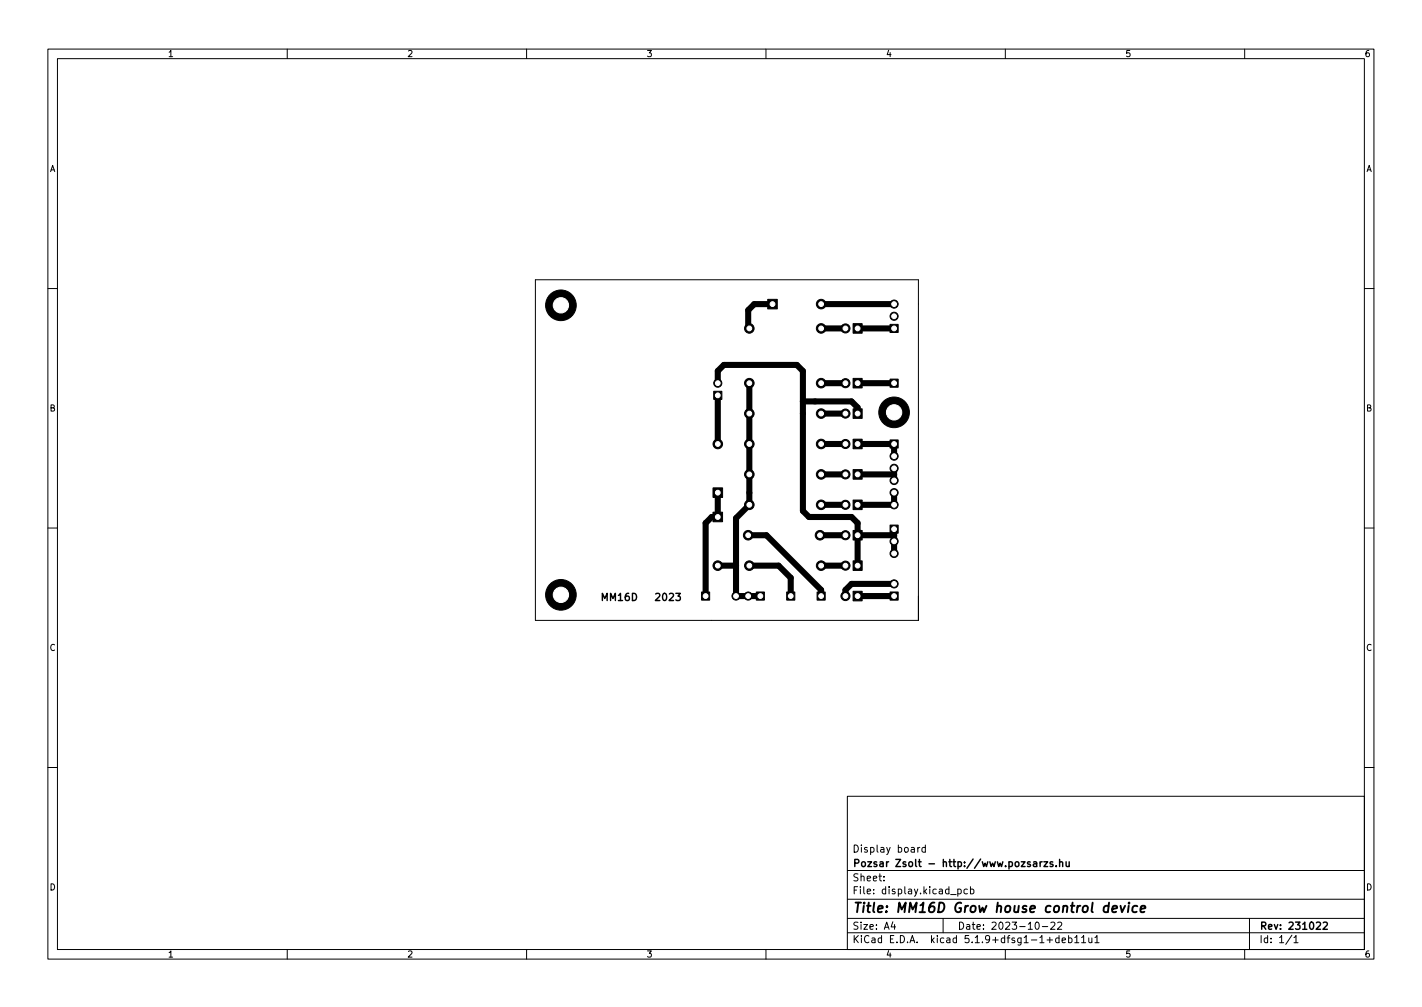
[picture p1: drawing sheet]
<svg xmlns="http://www.w3.org/2000/svg" width="297mm" height="210mm" viewBox="0 0 297 210" stroke-linecap="round" stroke-linejoin="round" font-family="sans-serif">
<defs><g id="words">
<text font-size="2.8" x="178" y="190.6">Title: MM16D Grow house control device</text>
<g font-size="2.1">
<text x="127.1" y="125.5">MM16D</text>
<text x="136.1" y="125.5">2023</text>
<text x="178" y="178">Display board</text>
<text x="178" y="184">Sheet:</text>
<text x="178" y="181">Pozsar Zsolt - http://www.pozsarzs.hu</text>
<text x="178" y="186.7">File: display.kicad_pcb</text>
<text x="178" y="196.9">KiCad E.D.A. kicad 5.1.9+dfsg1-1+deb11u1</text>
<text x="178" y="194.1">Size: A4</text>
<text x="200" y="194.1">Date: 2023-10-22</text>
<text x="263" y="194.1">Rev: 231022</text>
<text x="263" y="196.9">Id: 1/1</text>
</g>
<g font-size="1.8">
<text x="35" y="11.9">1</text>
<text x="85" y="11.9">2</text>
<text x="135" y="11.9">3</text>
<text x="185" y="11.9">4</text>
<text x="235" y="11.9">5</text>
<text x="285" y="11.9">6</text>
<text x="10.3" y="35.9">A</text>
<text x="285.3" y="35.9">A</text>
<text x="10.3" y="85.9">B</text>
<text x="285.3" y="85.9">B</text>
<text x="10.3" y="135.9">C</text>
<text x="285.3" y="135.9">C</text>
<text x="10.3" y="185.9">D</text>
<text x="285.3" y="185.9">D</text>
<text x="35" y="199.9">1</text>
<text x="85" y="199.9">2</text>
<text x="135" y="199.9">3</text>
<text x="185" y="199.9">4</text>
<text x="235" y="199.9">5</text>
<text x="285" y="199.9">6</text>
</g>
</g></defs>
<g fill="none" stroke="#000" stroke-width=".21">
<path d="M10 10.2h277v190.1h-277zM12 12.2h273v186.1h-273zM60 10.2v2M110 10.2v2M160 10.2v2M210 10.2v2M260 10.2v2M111.8 58.4h80v71.1h-80zM10 60.2h2M285 60.2h2M10 110.2h2M285 110.2h2"/>
<path d="M10 160.2h2M177 166.3h108v32h-108zM191.7 176.9v1M192.1 176.9l-.4 .3M193.3 177l-.4-.1-.3 .3 .1 .7h.6M193.3 176.4v1.5M285 160.2h2M60 198.3v2M110 198.3v2M160 198.3v2M177 194.8h108M177 191.8h108"/>
<path d="M177 187.8h108M177 181.8h108M184.6 183.8v.1M184.6 183v.1M186.5 192.5l-.4 1h1M186.9 193v1M197 191.8v3M198.6 186.8h1.1M200.1 185.7l.4-.1 .3 .3-.2 .7h-.5M200.1 185.6v1.5M202.1 185.7l-.5-.1-.2 .3 .1 .7h.6M202.7 185.7l.4-.1 .3 .3-.1 .7h-.6"/>
<path d="M202.7 185.1v1.5M210 198.3v2M216.4 192.7l.2-.2a.8 .8 0 0 1 .5 .8 .8 .8 0 0 1-.5 .7l-.2-.1-.2-.4zM217.7 193.5h1.2M218.7 196.3h1.2M219.5 192.7l.6-.2 .3 .5-1 1h1M220.9 192.7l.6-.2 .3 .5-.9 1h.9M221.2 195.9l-.4-.1-.3 .3 .1 .7h.6M221.2 195.3v1.5M221.9 196.3l.7-.1-.1-.3-.4-.1-.2 .2v.8h.6M223.2 195.9l.4-.1 .3 .3-.1 .7h-.6M223.2 195.3v1.5"/>
<path d="M224.5 195.8l.4-.5v1.5M224.5 196.8h.9M225.9 195.8l.5-.5v1.5M225.9 196.8h.9M227.4 195.8l.1 1h.4l.2-.1M228.1 195.8v1M228.7 195.8l.4-.5v1.5M228.7 196.8h.9M260 198.3v2M261 191.8v6.5M269.9 195.3l-1.3 1.9M270.3 195.8l.4-.5v1.5"/>
<path d="M270.3 196.8h.8"/>
</g>
<g fill="none" stroke="#000" stroke-width=".3">
<path d="M125.8 125.4v-1.5l.5 1.1 .5-1.1v1.5M141.2 123.9h.9l-.5 .6 .4 .1v.6l-.2 .2-.6-.2M217.3 179.9v1M217.7 179.9l-.4 .3M218.1 179.9h.7l-.7 1h.7M221.3 179.4v1.5M222.7 179.9l.1 1h.3l.2-.1M223.3 179.9v1M215.9 180h.6l.1 .9M216.6 180.3l-.5 .1-.3 .2 .3 .3h.5M219.9 180l-.3-.1-.3 .2 .1 .3 .5 .1v.4h-.6M220.6 180.8v.1"/>
<path d="M221.3 180.1l.3-.2 .3 .1 .1 .9M275 192.7l.6-.2 .2 .5-.9 1h.9M276.4 192.7l.6-.2 .3 .5-1 1h1"/>
</g>
<path d="M232.4 189.8l.9-.2v-.4l-.6-.1-.3 .3v1h.7M234.1 189.1l.3 1.4 .6-1.4M235.8 189.1l-.2 1.4M235.9 188.5l-.1 .2M237.6 189.2a.66 .66 0 0 0-1 .3l-.1 .6 .2 .3h.7M238.3 189.8l.9-.2v-.4h-.8l-.2 1 .3 .3 .5-.1" fill="none" stroke="#000" stroke-width=".4"/>
<g fill="#000" stroke="#000" stroke-width=".21">
<path d="M160.4 62.5h2v2h-2zM178.2 67.6h1.9v2h-1.9zM185.9 67.7h1.7v1.7h-1.7zM185.9 79.2h1.7v1.7h-1.7zM149.1 81.7h1.7v1.7h-1.7zM178.2 79h1.9v2h-1.9zM178.2 85.4h1.9v2h-1.9zM178.2 91.7h1.9v2h-1.9zM185.9 91.9h1.7v1.7h-1.7zM148.9 106.9h2v2h-2zM148.9 101.9h2v2h-2zM178.2 98.1h1.9v2h-1.9z"/>
<path d="M178.2 104.4h1.9v2h-1.9zM178.2 110.8h1.9v2h-1.9zM178.2 117.1h1.9v2h-1.9zM185.9 109.6h1.7v1.7h-1.7zM146.5 123.6h1.7v1.7h-1.7zM158 123.6h1.7v1.7h-1.7zM164.3 123.6h1.7v1.7h-1.7zM170.7 123.6h1.7v1.7h-1.7zM178.2 123.5h1.9v2h-1.9zM185.9 123.6h1.7v1.7h-1.7z"/>
<circle cx="117.2" cy="63.7" r="3.2"/>
<circle cx="156.5" cy="68.6" r="1"/>
<circle cx="171.5" cy="63.5" r="1"/>
<circle cx="171.5" cy="68.6" r="1"/>
<circle cx="176.6" cy="68.6" r=".95"/>
<circle cx="186.8" cy="63.5" r=".85"/>
<circle cx="186.8" cy="66" r=".85"/>
<circle cx="149.9" cy="80" r=".85"/>
<circle cx="149.9" cy="92.7" r="1"/>
<circle cx="156.5" cy="99.1" r="1"/>
<circle cx="156.5" cy="86.4" r="1"/>
<circle cx="156.5" cy="92.7" r="1"/>
<circle cx="156.5" cy="80" r="1"/>
<circle cx="171.5" cy="99.1" r="1"/>
<circle cx="171.5" cy="80" r="1"/>
<circle cx="171.5" cy="92.7" r="1"/>
<circle cx="171.5" cy="86.4" r="1"/>
<circle cx="176.6" cy="80" r=".95"/>
<circle cx="176.6" cy="99.1" r=".95"/>
<circle cx="176.6" cy="86.4" r=".95"/>
<circle cx="176.6" cy="92.7" r=".95"/>
<circle cx="186.8" cy="95.2" r=".85"/>
<circle cx="186.8" cy="97.8" r=".85"/>
<circle cx="186.8" cy="86.1" r="3.2"/>
<circle cx="149.9" cy="118.1" r="1"/>
<circle cx="156.3" cy="111.8" r="1"/>
<circle cx="156.5" cy="118.1" r="1"/>
<circle cx="156.5" cy="105.4" r="1"/>
<circle cx="171.3" cy="111.8" r="1"/>
<circle cx="171.5" cy="118.1" r="1"/>
<circle cx="171.5" cy="105.4" r="1"/>
<circle cx="176.6" cy="111.8" r=".95"/>
<circle cx="176.6" cy="105.4" r=".95"/>
<circle cx="176.6" cy="118.1" r=".95"/>
<circle cx="186.8" cy="105.4" r=".85"/>
<circle cx="186.8" cy="113" r=".85"/>
<circle cx="186.8" cy="100.3" r=".85"/>
<circle cx="186.8" cy="102.9" r=".85"/>
<circle cx="186.8" cy="115.6" r=".85"/>
<circle cx="117.2" cy="124.2" r="3.2"/>
<circle cx="153.7" cy="124.5" r=".85"/>
<circle cx="156.3" cy="124.5" r=".85"/>
<circle cx="176.6" cy="124.5" r=".95"/>
<circle cx="186.8" cy="121.9" r=".85"/>
</g>
<g fill="none" stroke="#000" stroke-width="1.3">
<path d="M161.4 63.5h-3.8l-1.3 1.3v3.5l.2 .3M171.5 68.6h5.1M171.5 63.5h15.3M171.5 63.5h.1M179.1 68.6h7.7M149.9 80v-2.5l1.3-1.3h15.2l1.3 1.3v29.2l1.3 1.2h8.9l1.2 1.3v8.9M149.9 82.5h.1M149.9 82.5v10.2M156.5 80v25.4l-2.8 2.8v16.3h5.1M167.7 83.8h10.2l1.2 1.3v1.3M171.5 80h5.1M171.5 86.4h5.1"/>
<path d="M171.5 92.7h5.1M171.5 99.1h5.1M179.1 92.7h7.7v2.5M179.1 80h7.7M179.1 99.1h7.7M186.8 97.8v2.5M149.9 102.9v5h-1.2l-1.3 1.3v15.3M149.9 118.1h3.8M149.9 102.9h.1M156.3 111.8h3.8l11.4 11.4v1.3M156.5 118.1h6.1l2.6 2.5v3.9M171.3 111.8h5.3"/>
<path d="M171.5 105.4h5.1M171.5 118.1h5.1M179.1 111.8h7.7M186.8 102.9v2.5h-7.7M186.8 110.5v5.1M179.1 124.5h7.7M186.8 121.9h-8.9l-1.3 1.3v1.3"/>
</g>
<g fill="#fff" stroke="#fff" stroke-width=".21">
<circle cx="117.2" cy="63.7" r="1.6"/>
<circle cx="179.1" cy="68.6" r=".5"/>
<circle cx="176.6" cy="68.6" r=".5"/>
<circle cx="179.1" cy="80" r=".5"/>
<circle cx="176.6" cy="80" r=".5"/>
<circle cx="179.1" cy="86.4" r=".5"/>
<circle cx="176.6" cy="86.4" r=".5"/>
<circle cx="179.1" cy="92.7" r=".5"/>
<circle cx="176.6" cy="92.7" r=".5"/>
<circle cx="179.1" cy="99.1" r=".5"/>
<circle cx="176.6" cy="99.1" r=".5"/>
<circle cx="179.1" cy="105.4" r=".5"/>
<circle cx="176.6" cy="105.4" r=".5"/>
<circle cx="179.1" cy="111.8" r=".5"/>
<circle cx="176.6" cy="111.8" r=".5"/>
<circle cx="179.1" cy="118.1" r=".5"/>
<circle cx="176.6" cy="118.1" r=".5"/>
<circle cx="179.1" cy="124.5" r=".5"/>
<circle cx="176.6" cy="124.5" r=".5"/>
<circle cx="149.9" cy="118.1" r=".5"/>
<circle cx="149.9" cy="107.9" r=".5"/>
<circle cx="149.9" cy="92.7" r=".5"/>
<circle cx="149.9" cy="102.9" r=".5"/>
<circle cx="171.5" cy="63.5" r=".5"/>
<circle cx="161.4" cy="63.5" r=".5"/>
<circle cx="171.5" cy="68.6" r=".5"/>
<circle cx="156.5" cy="68.6" r=".5"/>
<circle cx="171.5" cy="80" r=".5"/>
<circle cx="156.5" cy="80" r=".5"/>
<circle cx="171.5" cy="86.4" r=".5"/>
<circle cx="156.5" cy="86.4" r=".5"/>
<circle cx="171.5" cy="92.7" r=".5"/>
<circle cx="156.5" cy="92.7" r=".5"/>
<circle cx="171.5" cy="99.1" r=".5"/>
<circle cx="156.5" cy="99.1" r=".5"/>
<circle cx="171.5" cy="105.4" r=".5"/>
<circle cx="156.5" cy="105.4" r=".5"/>
<circle cx="156.3" cy="111.8" r=".5"/>
<circle cx="171.3" cy="111.8" r=".5"/>
<circle cx="171.5" cy="118.1" r=".5"/>
<circle cx="156.5" cy="118.1" r=".5"/>
<circle cx="117.2" cy="124.2" r="1.6"/>
<circle cx="186.8" cy="86.1" r="1.6"/>
<circle cx="149.9" cy="82.5" r=".5"/>
<circle cx="149.9" cy="80" r=".5"/>
<circle cx="186.8" cy="121.9" r=".5"/>
<circle cx="186.8" cy="124.5" r=".5"/>
<circle cx="147.4" cy="124.5" r=".5"/>
<circle cx="186.8" cy="80" r=".5"/>
<circle cx="186.8" cy="92.7" r=".5"/>
<circle cx="186.8" cy="95.2" r=".5"/>
<circle cx="186.8" cy="97.8" r=".5"/>
<circle cx="186.8" cy="100.3" r=".5"/>
<circle cx="186.8" cy="102.9" r=".5"/>
<circle cx="186.8" cy="105.4" r=".5"/>
<circle cx="186.8" cy="68.6" r=".5"/>
<circle cx="186.8" cy="66" r=".5"/>
<circle cx="186.8" cy="63.5" r=".5"/>
<circle cx="153.7" cy="124.5" r=".5"/>
<circle cx="156.3" cy="124.5" r=".5"/>
<circle cx="158.8" cy="124.5" r=".5"/>
<circle cx="186.8" cy="110.5" r=".5"/>
<circle cx="186.8" cy="113" r=".5"/>
<circle cx="186.8" cy="115.6" r=".5"/>
<circle cx="171.5" cy="124.5" r=".5"/>
<circle cx="165.2" cy="124.5" r=".5"/>
</g>
<use href="#words"/>
</svg>
